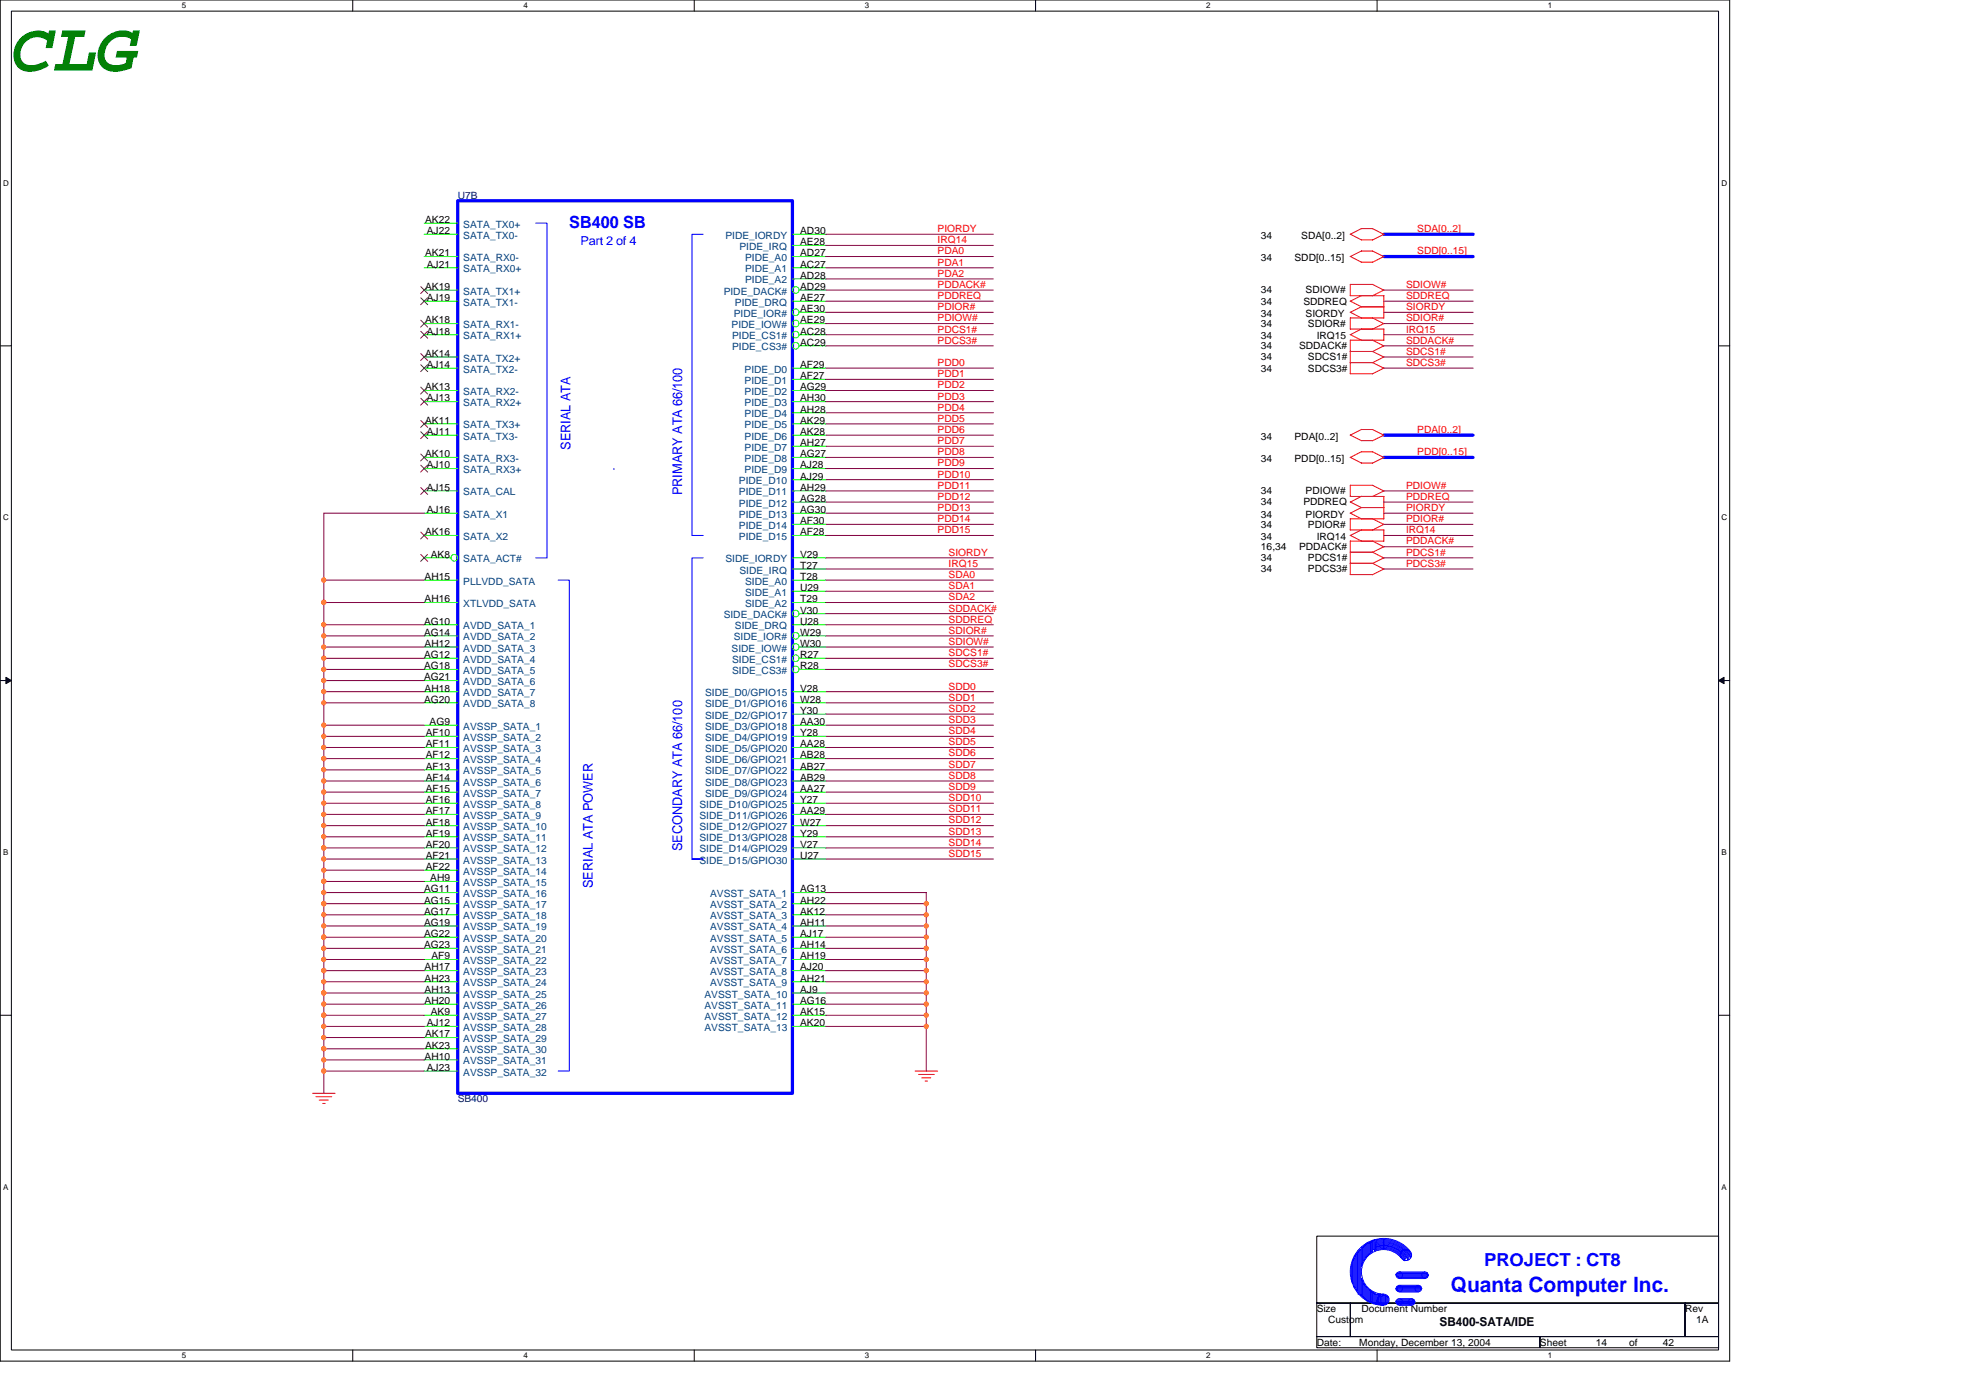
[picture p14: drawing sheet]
<svg xmlns="http://www.w3.org/2000/svg" width="297mm" height="210mm" viewBox="0 0 297 210" stroke-linecap="round" stroke-linejoin="round" font-family="sans-serif">
<defs><g id="words">
<text font-size="10.7" fill="#008000" x="1.7" y="10.6">CLG</text>
<text font-size="3.2" fill="#00f" x="218" y="194.1">Quanta Computer Inc.</text>
<text font-size="2.7" fill="#00f" x="223" y="190.2">PROJECT : CT8</text>
<text font-size="2.5" fill="#00f" x="85.5" y="34.2">SB400 SB</text>
<g font-size="2" fill="#00f">
<text x="85.7" y="67.6" transform="rotate(-90 85.7 67.6)">SERIAL ATA</text>
<text x="102.5" y="74.4" transform="rotate(-90 102.5 74.4)">PRIMARY ATA 66/100</text>
<text x="102.5" y="127.9" transform="rotate(-90 102.5 127.9)">SECONDARY ATA 66/100</text>
<text x="89.1" y="133.4" transform="rotate(-90 89.1 133.4)">SERIAL ATA POWER</text>
</g>
<text font-size="1.8" fill="#00f" x="87.2" y="36.9">Part 2 of 4</text>
<text font-size="1.8" x="216.3" y="199.2">SB400-SATA/IDE</text>
<g font-size="1.5" fill="#000080">
<text x="68.8" y="29.8">U7B</text>
<text x="68.8" y="165.6">SB400</text>
</g>
<g font-size="1.5">
<text x="63.9" y="33.5">AK22</text>
<text x="64.1" y="35.2">AJ22</text>
<text x="120.2" y="35.2">AD30</text>
<text x="189.5" y="35.9">34</text>
<text x="195.5" y="35.9">SDA[0..2]</text>
<text x="63.9" y="38.5">AK21</text>
<text x="64.1" y="40.2">AJ21</text>
<text x="120.2" y="36.9">AE28</text>
<text x="120.2" y="38.5">AD27</text>
<text x="120.2" y="40.2">AC27</text>
<text x="120.2" y="41.9">AD28</text>
<text x="189.5" y="39.2">34</text>
<text x="194.5" y="39.2">SDD[0..15]</text>
<text x="63.9" y="43.6">AK19</text>
<text x="64.1" y="45.2">AJ19</text>
<text x="120.2" y="43.6">AD29</text>
<text x="120.2" y="45.2">AE27</text>
<text x="120.2" y="46.9">AE30</text>
<text x="189.5" y="45.8">34</text>
<text x="189.5" y="47.6">34</text>
<text x="189.5" y="44.1">34</text>
<text x="195.8" y="45.8">SDDREQ</text>
<text x="196.2" y="47.6">SIORDY</text>
<text x="196.2" y="44.1">SDIOW#</text>
<text x="63.9" y="53.6">AK14</text>
<text x="63.9" y="48.6">AK18</text>
<text x="64.1" y="50.3">AJ18</text>
<text x="120.2" y="48.6">AE29</text>
<text x="120.2" y="50.3">AC28</text>
<text x="120.2" y="51.9">AC29</text>
<text x="189.5" y="51">34</text>
<text x="189.5" y="49.1">34</text>
<text x="189.5" y="52.5">34</text>
<text x="195.2" y="52.5">SDDACK#</text>
<text x="196.5" y="49.1">SDIOR#</text>
<text x="197.8" y="51">IRQ15</text>
<text x="63.9" y="58.7">AK13</text>
<text x="64.1" y="55.3">AJ14</text>
<text x="120.2" y="55.3">AF29</text>
<text x="120.2" y="57">AF27</text>
<text x="120.2" y="58.7">AG29</text>
<text x="189.5" y="55.8">34</text>
<text x="189.5" y="54.2">34</text>
<text x="196.5" y="55.8">SDCS3#</text>
<text x="196.5" y="54.2">SDCS1#</text>
<text x="63.9" y="63.7">AK11</text>
<text x="64.1" y="60.3">AJ13</text>
<text x="64.1" y="65.4">AJ11</text>
<text x="120.2" y="60.3">AH30</text>
<text x="120.2" y="62">AH28</text>
<text x="120.2" y="63.7">AK29</text>
<text x="120.2" y="65.4">AK28</text>
<text x="63.9" y="68.7">AK10</text>
<text x="64.1" y="70.4">AJ10</text>
<text x="120.2" y="67">AH27</text>
<text x="120.2" y="68.7">AG27</text>
<text x="120.2" y="70.4">AJ28</text>
<text x="189.5" y="69.4">34</text>
<text x="189.5" y="66.1">34</text>
<text x="194.5" y="69.4">PDD[0..15]</text>
<text x="194.5" y="66.1">PDA[0..2]</text>
<text x="64.1" y="73.7">AJ15</text>
<text x="64.1" y="77.1">AJ16</text>
<text x="120.2" y="72.1">AJ29</text>
<text x="120.2" y="73.7">AH29</text>
<text x="120.2" y="75.4">AG28</text>
<text x="120.2" y="77.1">AG30</text>
<text x="189.5" y="75.9">34</text>
<text x="189.5" y="74.3">34</text>
<text x="189.5" y="77.8">34</text>
<text x="195.8" y="75.9">PDDREQ</text>
<text x="196.2" y="74.3">PDIOW#</text>
<text x="196.2" y="77.8">PIORDY</text>
<text x="63.9" y="80.4">AK16</text>
<text x="64.7" y="83.8">AK8</text>
<text x="120.2" y="78.8">AF30</text>
<text x="120.2" y="80.4">AF28</text>
<text x="120.2" y="83.8">V29</text>
<text x="189.5" y="81.2">34</text>
<text x="189.5" y="79.3">34</text>
<text x="189.5" y="82.7">16,34</text>
<text x="195.2" y="82.7">PDDACK#</text>
<text x="196.5" y="79.3">PDIOR#</text>
<text x="197.8" y="81.2">IRQ14</text>
<text x="63.8" y="87.1">AH15</text>
<text x="120.2" y="85.5">T27</text>
<text x="120.2" y="87.1">T28</text>
<text x="120.2" y="88.8">U29</text>
<text x="189.5" y="86">34</text>
<text x="189.5" y="84.3">34</text>
<text x="196.5" y="86">PDCS3#</text>
<text x="196.5" y="84.3">PDCS1#</text>
<text x="63.7" y="95.5">AG14</text>
<text x="63.7" y="93.9">AG10</text>
<text x="63.8" y="90.5">AH16</text>
<text x="120.2" y="90.5">T29</text>
<text x="120.2" y="92.2">V30</text>
<text x="120.2" y="93.9">U28</text>
<text x="120.2" y="95.5">W29</text>
<text x="63.7" y="98.9">AG12</text>
<text x="63.7" y="100.6">AG18</text>
<text x="63.8" y="97.2">AH12</text>
<text x="120.2" y="97.2">W30</text>
<text x="120.2" y="98.9">R27</text>
<text x="120.2" y="100.6">R28</text>
<text x="63.7" y="102.2">AG21</text>
<text x="63.7" y="105.6">AG20</text>
<text x="63.8" y="103.9">AH18</text>
<text x="120.2" y="103.9">V28</text>
<text x="120.2" y="105.6">W28</text>
<text x="120.2" y="107.3">Y30</text>
<text x="64" y="110.6">AF10</text>
<text x="64" y="112.3">AF11</text>
<text x="64" y="114">AF12</text>
<text x="64.6" y="108.9">AG9</text>
<text x="120.2" y="108.9">AA30</text>
<text x="120.2" y="110.6">Y28</text>
<text x="120.2" y="112.3">AA28</text>
<text x="120.2" y="114">AB28</text>
<text x="64" y="115.7">AF13</text>
<text x="64" y="117.3">AF14</text>
<text x="64" y="119">AF15</text>
<text x="120.2" y="115.7">AB27</text>
<text x="120.2" y="117.3">AB29</text>
<text x="120.2" y="119">AA27</text>
<text x="64" y="124">AF18</text>
<text x="64" y="120.7">AF16</text>
<text x="64" y="122.3">AF17</text>
<text x="64" y="125.7">AF19</text>
<text x="120.2" y="120.7">Y27</text>
<text x="120.2" y="122.3">AA29</text>
<text x="120.2" y="124">W27</text>
<text x="120.2" y="125.7">Y29</text>
<text x="64" y="127.4">AF20</text>
<text x="64" y="129.1">AF21</text>
<text x="64" y="130.7">AF22</text>
<text x="120.2" y="127.4">V27</text>
<text x="120.2" y="129.1">U27</text>
<text x="63.7" y="134.1">AG11</text>
<text x="63.7" y="135.8">AG15</text>
<text x="63.7" y="137.4">AG17</text>
<text x="64.6" y="132.4">AH9</text>
<text x="120.2" y="134.1">AG13</text>
<text x="120.2" y="137.4">AK12</text>
<text x="120.2" y="135.8">AH22</text>
<text x="63.7" y="139.1">AG19</text>
<text x="63.7" y="140.8">AG22</text>
<text x="63.7" y="142.5">AG23</text>
<text x="120.2" y="142.5">AH14</text>
<text x="120.2" y="140.8">AJ17</text>
<text x="120.2" y="139.1">AH11</text>
<text x="63.8" y="145.8">AH17</text>
<text x="63.8" y="147.5">AH23</text>
<text x="63.8" y="149.2">AH13</text>
<text x="64.8" y="144.1">AF9</text>
<text x="120.2" y="149.2">AJ9</text>
<text x="120.2" y="147.5">AH21</text>
<text x="120.2" y="145.8">AJ20</text>
<text x="120.2" y="144.1">AH19</text>
<text x="63.8" y="150.9">AH20</text>
<text x="63.9" y="155.9">AK17</text>
<text x="64.1" y="154.2">AJ12</text>
<text x="64.7" y="152.5">AK9</text>
<text x="120.2" y="154.2">AK20</text>
<text x="120.2" y="152.5">AK15</text>
<text x="120.2" y="150.9">AG16</text>
<text x="63.8" y="159.2">AH10</text>
<text x="63.9" y="157.6">AK23</text>
<text x="64.1" y="160.9">AJ23</text>
<text x="197.8" y="197.1">Size</text>
<text x="204.6" y="197.1">Document Number</text>
<text x="253.2" y="197.1">Rev</text>
<text x="197.8" y="202.2">Date:</text>
<text x="199.5" y="198.8">Custom</text>
<text x="204.2" y="202.2">Monday, December 13, 2004</text>
<text x="231.4" y="202.2">Sheet</text>
<text x="239.8" y="202.2">14</text>
<text x="244.8" y="202.2">of</text>
<text x="249.8" y="202.2">42</text>
<text x="254.8" y="198.8">1A</text>
</g>
<g font-size="1.5" fill="#004080">
<text x="69.6" y="34.2">SATA_TX0+</text>
<text x="69.6" y="35.9">SATA_TX0-</text>
<text x="109" y="35.9">PIDE_IORDY</text>
<text x="69.6" y="39.2">SATA_RX0-</text>
<text x="69.6" y="40.9">SATA_RX0+</text>
<text x="111.1" y="37.5">PIDE_IRQ</text>
<text x="111.9" y="39.2">PIDE_A0</text>
<text x="111.9" y="40.9">PIDE_A1</text>
<text x="69.6" y="44.3">SATA_TX1+</text>
<text x="69.6" y="45.9">SATA_TX1-</text>
<text x="108.7" y="44.3">PIDE_DACK#</text>
<text x="110.3" y="47.6">PIDE_IOR#</text>
<text x="110.4" y="45.9">PIDE_DRQ</text>
<text x="111.9" y="42.6">PIDE_A2</text>
<text x="69.6" y="49.3">SATA_RX1-</text>
<text x="69.6" y="51">SATA_RX1+</text>
<text x="109.9" y="49.3">PIDE_IOW#</text>
<text x="110" y="51">PIDE_CS1#</text>
<text x="110" y="52.6">PIDE_CS3#</text>
<text x="69.6" y="54.3">SATA_TX2+</text>
<text x="69.6" y="56">SATA_TX2-</text>
<text x="69.6" y="59.4">SATA_RX2-</text>
<text x="111.9" y="56">PIDE_D0</text>
<text x="111.9" y="57.7">PIDE_D1</text>
<text x="111.9" y="59.4">PIDE_D2</text>
<text x="69.6" y="61">SATA_RX2+</text>
<text x="69.6" y="64.4">SATA_TX3+</text>
<text x="111.9" y="61">PIDE_D3</text>
<text x="111.9" y="62.7">PIDE_D4</text>
<text x="111.9" y="64.4">PIDE_D5</text>
<text x="69.6" y="66.1">SATA_TX3-</text>
<text x="69.6" y="71.1">SATA_RX3+</text>
<text x="69.6" y="69.4">SATA_RX3-</text>
<text x="111.9" y="66.1">PIDE_D6</text>
<text x="111.9" y="67.7">PIDE_D7</text>
<text x="111.9" y="69.4">PIDE_D8</text>
<text x="111.9" y="71.1">PIDE_D9</text>
<text x="69.6" y="74.4">SATA_CAL</text>
<text x="69.6" y="77.8">SATA_X1</text>
<text x="111" y="72.8">PIDE_D10</text>
<text x="111" y="74.4">PIDE_D11</text>
<text x="111" y="76.1">PIDE_D12</text>
<text x="111" y="77.8">PIDE_D13</text>
<text x="69.6" y="81.1">SATA_X2</text>
<text x="111" y="79.5">PIDE_D14</text>
<text x="111" y="81.1">PIDE_D15</text>
<text x="69.6" y="87.8">PLLVDD_SATA</text>
<text x="69.6" y="84.5">SATA_ACT#</text>
<text x="109" y="84.5">SIDE_IORDY</text>
<text x="111.1" y="86.2">SIDE_IRQ</text>
<text x="111.9" y="87.8">SIDE_A0</text>
<text x="111.9" y="89.5">SIDE_A1</text>
<text x="69.6" y="91.2">XTLVDD_SATA</text>
<text x="69.6" y="94.6">AVDD_SATA_1</text>
<text x="108.7" y="92.9">SIDE_DACK#</text>
<text x="110.4" y="94.6">SIDE_DRQ</text>
<text x="111.9" y="91.2">SIDE_A2</text>
<text x="69.6" y="96.2">AVDD_SATA_2</text>
<text x="69.6" y="97.9">AVDD_SATA_3</text>
<text x="69.6" y="99.6">AVDD_SATA_4</text>
<text x="69.6" y="101.3">AVDD_SATA_5</text>
<text x="109.9" y="97.9">SIDE_IOW#</text>
<text x="110" y="99.6">SIDE_CS1#</text>
<text x="110" y="101.3">SIDE_CS3#</text>
<text x="110.3" y="96.2">SIDE_IOR#</text>
<text x="69.6" y="102.9">AVDD_SATA_6</text>
<text x="69.6" y="104.6">AVDD_SATA_7</text>
<text x="69.6" y="106.3">AVDD_SATA_8</text>
<text x="105.9" y="104.6">SIDE_D0/GPIO15</text>
<text x="105.9" y="106.3">SIDE_D1/GPIO16</text>
<text x="105.9" y="108">SIDE_D2/GPIO17</text>
<text x="69.6" y="111.3">AVSSP_SATA_2</text>
<text x="69.6" y="109.6">AVSSP_SATA_1</text>
<text x="69.6" y="113">AVSSP_SATA_3</text>
<text x="105.9" y="109.6">SIDE_D3/GPIO18</text>
<text x="105.9" y="111.3">SIDE_D4/GPIO19</text>
<text x="105.9" y="113">SIDE_D5/GPIO20</text>
<text x="69.6" y="116.4">AVSSP_SATA_5</text>
<text x="69.6" y="118">AVSSP_SATA_6</text>
<text x="69.6" y="119.7">AVSSP_SATA_7</text>
<text x="69.6" y="114.7">AVSSP_SATA_4</text>
<text x="105.9" y="114.7">SIDE_D6/GPIO21</text>
<text x="105.9" y="116.4">SIDE_D7/GPIO22</text>
<text x="105.9" y="118">SIDE_D8/GPIO23</text>
<text x="105.9" y="119.7">SIDE_D9/GPIO24</text>
<text x="69.6" y="124.7">AVSSP_SATA_10</text>
<text x="69.6" y="121.4">AVSSP_SATA_8</text>
<text x="69.6" y="123">AVSSP_SATA_9</text>
<text x="105.1" y="121.4">SIDE_D10/GPIO25</text>
<text x="105.1" y="123">SIDE_D11/GPIO26</text>
<text x="105.1" y="124.7">SIDE_D12/GPIO27</text>
<text x="69.6" y="128.1">AVSSP_SATA_12</text>
<text x="69.6" y="129.8">AVSSP_SATA_13</text>
<text x="69.6" y="131.4">AVSSP_SATA_14</text>
<text x="69.6" y="126.4">AVSSP_SATA_11</text>
<text x="105.1" y="126.4">SIDE_D13/GPIO28</text>
<text x="105.1" y="128.1">SIDE_D14/GPIO29</text>
<text x="105.1" y="129.8">SIDE_D15/GPIO30</text>
<text x="69.6" y="133.1">AVSSP_SATA_15</text>
<text x="69.6" y="134.8">AVSSP_SATA_16</text>
<text x="69.6" y="136.5">AVSSP_SATA_17</text>
<text x="106.7" y="134.8">AVSST_SATA_1</text>
<text x="106.7" y="136.5">AVSST_SATA_2</text>
<text x="69.6" y="138.1">AVSSP_SATA_18</text>
<text x="69.6" y="139.8">AVSSP_SATA_19</text>
<text x="69.6" y="141.5">AVSSP_SATA_20</text>
<text x="69.6" y="143.2">AVSSP_SATA_21</text>
<text x="106.7" y="138.1">AVSST_SATA_3</text>
<text x="106.7" y="143.2">AVSST_SATA_6</text>
<text x="106.7" y="141.5">AVSST_SATA_5</text>
<text x="106.7" y="139.8">AVSST_SATA_4</text>
<text x="69.6" y="144.8">AVSSP_SATA_22</text>
<text x="69.6" y="146.5">AVSSP_SATA_23</text>
<text x="69.6" y="148.2">AVSSP_SATA_24</text>
<text x="69.6" y="149.9">AVSSP_SATA_25</text>
<text x="105.9" y="149.9">AVSST_SATA_10</text>
<text x="106.7" y="148.2">AVSST_SATA_9</text>
<text x="106.7" y="146.5">AVSST_SATA_8</text>
<text x="106.7" y="144.8">AVSST_SATA_7</text>
<text x="69.6" y="151.6">AVSSP_SATA_26</text>
<text x="69.6" y="153.2">AVSSP_SATA_27</text>
<text x="69.6" y="154.9">AVSSP_SATA_28</text>
<text x="105.9" y="154.9">AVSST_SATA_13</text>
<text x="105.9" y="153.2">AVSST_SATA_12</text>
<text x="105.9" y="151.6">AVSST_SATA_11</text>
<text x="69.6" y="156.6">AVSSP_SATA_29</text>
<text x="69.6" y="158.3">AVSSP_SATA_30</text>
<text x="69.6" y="161.6">AVSSP_SATA_32</text>
<text x="69.6" y="159.9">AVSSP_SATA_31</text>
</g>
<g font-size="1.5" fill="#f00">
<text x="140.9" y="34.9">PIORDY</text>
<text x="212.9" y="34.9">SDA[0..2]</text>
<text x="140.9" y="36.6">IRQ14</text>
<text x="140.9" y="41.6">PDA2</text>
<text x="140.9" y="39.9">PDA1</text>
<text x="140.9" y="38.2">PDA0</text>
<text x="212.9" y="38.2">SDD[0..15]</text>
<text x="140.9" y="44.9">PDDREQ</text>
<text x="140.9" y="46.6">PDIOR#</text>
<text x="140.9" y="43.3">PDDACK#</text>
<text x="211.3" y="43.3">SDIOW#</text>
<text x="211.3" y="46.6">SIORDY</text>
<text x="211.3" y="44.9">SDDREQ</text>
<text x="140.9" y="51.6">PDCS3#</text>
<text x="140.9" y="48.3">PDIOW#</text>
<text x="140.9" y="50">PDCS1#</text>
<text x="211.3" y="50">IRQ15</text>
<text x="211.3" y="51.6">SDDACK#</text>
<text x="211.3" y="48.3">SDIOR#</text>
<text x="211.3" y="53.3">SDCS1#</text>
<text x="140.9" y="58.4">PDD2</text>
<text x="140.9" y="55">PDD0</text>
<text x="140.9" y="56.7">PDD1</text>
<text x="211.3" y="55">SDCS3#</text>
<text x="140.9" y="61.7">PDD4</text>
<text x="140.9" y="63.4">PDD5</text>
<text x="140.9" y="65">PDD6</text>
<text x="140.9" y="60">PDD3</text>
<text x="212.9" y="65">PDA[0..2]</text>
<text x="140.9" y="68.4">PDD8</text>
<text x="140.9" y="70.1">PDD9</text>
<text x="140.9" y="71.8">PDD10</text>
<text x="140.9" y="66.7">PDD7</text>
<text x="212.9" y="68.4">PDD[0..15]</text>
<text x="140.9" y="75.1">PDD12</text>
<text x="140.9" y="73.4">PDD11</text>
<text x="140.9" y="76.8">PDD13</text>
<text x="211.3" y="76.8">PIORDY</text>
<text x="211.3" y="73.4">PDIOW#</text>
<text x="211.3" y="75.1">PDDREQ</text>
<text x="140.9" y="78.5">PDD14</text>
<text x="140.9" y="80.1">PDD15</text>
<text x="142.5" y="83.5">SIORDY</text>
<text x="211.3" y="81.8">PDDACK#</text>
<text x="211.3" y="78.5">PDIOR#</text>
<text x="211.3" y="80.1">IRQ14</text>
<text x="211.3" y="83.5">PDCS1#</text>
<text x="142.5" y="88.5">SDA1</text>
<text x="142.5" y="85.2">IRQ15</text>
<text x="142.5" y="86.8">SDA0</text>
<text x="211.3" y="85.2">PDCS3#</text>
<text x="142.5" y="93.6">SDDREQ</text>
<text x="142.5" y="90.2">SDA2</text>
<text x="142.5" y="91.9">SDDACK#</text>
<text x="142.5" y="95.2">SDIOR#</text>
<text x="142.5" y="98.6">SDCS1#</text>
<text x="142.5" y="96.9">SDIOW#</text>
<text x="142.5" y="100.3">SDCS3#</text>
<text x="142.5" y="105.3">SDD1</text>
<text x="142.5" y="107">SDD2</text>
<text x="142.5" y="103.6">SDD0</text>
<text x="142.5" y="113.7">SDD6</text>
<text x="142.5" y="108.6">SDD3</text>
<text x="142.5" y="110.3">SDD4</text>
<text x="142.5" y="112">SDD5</text>
<text x="142.5" y="115.3">SDD7</text>
<text x="142.5" y="117">SDD8</text>
<text x="142.5" y="118.7">SDD9</text>
<text x="142.5" y="123.7">SDD12</text>
<text x="142.5" y="120.4">SDD10</text>
<text x="142.5" y="125.4">SDD13</text>
<text x="142.5" y="122">SDD11</text>
<text x="142.5" y="127.1">SDD14</text>
<text x="142.5" y="128.8">SDD15</text>
</g>
<g font-size="1.2">
<text x="27.3" y="1.3">5</text>
<text x="78.6" y="1.3">4</text>
<text x="129.9" y="1.3">3</text>
<text x="181.2" y="1.3">2</text>
<text x="232.5" y="1.3">1</text>
<text x=".5" y="27.9">D</text>
<text x="258.6" y="27.9">D</text>
<text x=".5" y="78.2">C</text>
<text x="258.6" y="78.2">C</text>
<text x=".5" y="128.5">B</text>
<text x="258.6" y="128.5">B</text>
<text x=".5" y="178.8">A</text>
<text x="258.6" y="178.8">A</text>
<text x="27.3" y="204.1">5</text>
<text x="78.6" y="204.1">4</text>
<text x="129.9" y="204.1">3</text>
<text x="181.2" y="204.1">2</text>
<text x="232.5" y="204.1">1</text>
</g>
</g></defs>
<path d="M0 0h259.9v204.5h-259.9zM1.7 1.7h256.5v201.1h-256.5z" fill="none" stroke="#000" stroke-width=".15"/>
<g fill="#fff">
<path d="M27.3 .2h.7v1.3h-.7z"/>
<path d="M27.3 203h.7v1.4h-.7z"/>
</g>
<path d="M53 0v1.7M53 202.8v1.7" fill="none" stroke="#000" stroke-width=".15"/>
<g fill="#fff">
<path d="M78.6 .2h.7v1.3h-.7z"/>
<path d="M78.6 203h.7v1.4h-.7z"/>
</g>
<path d="M104.3 0v1.7M104.3 202.8v1.7" fill="none" stroke="#000" stroke-width=".15"/>
<g fill="#fff">
<path d="M129.9 .2h.7v1.3h-.7z"/>
<path d="M129.9 203h.7v1.4h-.7z"/>
</g>
<path d="M155.6 0v1.7M155.6 202.8v1.7" fill="none" stroke="#000" stroke-width=".15"/>
<g fill="#fff">
<path d="M181.2 .2h.7v1.3h-.7z"/>
<path d="M181.2 203h.7v1.4h-.7z"/>
</g>
<path d="M206.9 0v1.7M206.9 202.8v1.7" fill="none" stroke="#000" stroke-width=".15"/>
<g fill="#fff">
<path d="M232.5 .2h.7v1.3h-.7z"/>
<path d="M232.5 203h.7v1.4h-.7z"/>
<path d="M.5 26.8h.8v1.4h-.8z"/>
<path d="M258.6 26.8h.9v1.4h-.9z"/>
<path d="M.5 77.1h.8v1.3h-.8z"/>
<path d="M258.6 77.1h.9v1.3h-.9z"/>
</g>
<path d="M0 52h1.7M258.2 52h1.7" fill="none" stroke="#000" stroke-width=".15"/>
<g fill="#fff">
<path d="M.5 127.4h.7v1.3h-.7z"/>
<path d="M258.6 127.4h.8v1.3h-.8z"/>
</g>
<path d="M0 102.3h1.7M258.2 102.3h1.7" fill="none" stroke="#000" stroke-width=".15"/>
<path d="M.9 101.8l.8 .5-.8 .4zM258.2 102.3l.8-.5v.9z" fill="#000" stroke="#000" stroke-width=".15"/>
<g fill="#fff">
<path d="M.5 177.7h.7v1.3h-.7z"/>
<path d="M258.6 177.7h.8v1.3h-.8z"/>
</g>
<path d="M0 152.5h1.7M258.2 152.5h1.7M197.8 195.8h5.1v5h-5.1zM197.8 185.7h60.4v10.1h-60.4zM202.9 195.8h50.3v5h-50.3zM253.2 195.8h5v5h-5zM197.8 200.8h33.6v1.7h-33.6zM231.4 200.8h26.8v1.7h-26.8z" fill="none" stroke="#000" stroke-width=".15"/>
<g fill="none" stroke="#f00" stroke-width=".15">
<path d="M204.6 34.4h1.6M204.6 34.3l-1.7 .9 1.7 .8M206.2 34.4l1.7 .8M206.2 37.7l1.7 .9M206.2 37.7h-1.6l-1.7 .8 1.7 .9M207.9 35.2l-1.7 .9-1.7-.1M207.9 38.5l-1.7 .9h-1.7M202.9 45.2l1.7 .9-1.7 .8 1.7 .9M202.9 52.8h3.3M202.9 50.3l1.7 .8M202.9 54.5h3.3M202.9 42.7v1.7h5"/>
<path d="M202.9 47.8v1.6h5M202.9 51.1v5.1h3.3M202.9 42.7h3.3M204.5 46.1h3.4M204.6 44.4l-1.7 .9M204.6 49.4l-1.7 .9M206.2 47.8l1.7 .8M206.2 51.1l1.7 .9M206.2 42.7l1.7 .9M206.2 54.5l1.7 .8M206.2 52.8l1.7 .9M207.9 44.4v3.4h-5"/>
<path d="M207.9 49.4v1.7h-5M207.9 48.6l-1.7 .9M207.9 52l-1.7 .8M207.9 43.6l-1.7 .8M207.9 55.3l-1.7 .9M207.9 53.6l-1.7 .9M202.9 68.7l1.7 .9M202.9 77.1l1.7 .9M202.9 65.4l1.7 .8M204.5 69.6h1.7M204.5 76.3h3.4M204.6 74.6l-1.7 .8 1.7 .9-1.7 .8"/>
<path d="M204.6 79.6l-1.7 .9M206.2 67.9l1.7 .8M206.2 78l1.7 .8M206.2 72.9l1.7 .9M206.2 64.5l1.7 .9M206.2 72.9h-3.3v1.7h5M206.2 67.9h-1.6l-1.7 .8M206.2 64.5h-1.6l-1.7 .9M207.9 74.6v3.4M207.9 79.6v1.7M207.9 78l-5-.1v1.7h5M207.9 68.7l-1.7 .9"/>
<path d="M207.9 78.8l-1.7 .9M207.9 73.8l-1.7 .8M207.9 65.4l-1.7 .8h-1.7M202.9 83h3.3M202.9 80.4l1.7 .9M202.9 84.6h3.3M206.2 81.3l1.7 .9M206.2 84.6l1.7 .9M206.2 83l1.7 .8M207.9 81.3h-5v5h3.3l1.7-.8M207.9 82.1l-1.7 .9M207.9 83.8l-1.7 .9"/>
<path d="M47 164.3h3.4M47.5 164.8h2.3M48 165.3h1.3M48.5 165.8h.3M137.5 160.9h3.4M138 161.4h2.4M138.5 161.9h1.3M139 162.4h.4"/>
</g>
<g fill="none" stroke="#00f" stroke-width=".15">
<path d="M80.5 33.5h1.7v50.3M105.6 35.2h-1.6v45.3h1.7M92.2 70.4h.1M80.5 83.8h1.7M83.9 87.2h1.6v73.7h-1.6M105.6 83.8h-1.6v45.3M105.6 129.1h-1.6h1.6M203 189.9v2.4M203 192.3l.2 .5M203.2 189.4v3.4M203.2 189.4l.2-.3v4.2M203.4 193.3l.2 .2"/>
<path d="M203.6 193.4v-4.7l.1-.3v5.4M203.7 193.8l.2 .2M203.9 188.2v5.8M204 188.1v6.4M204.1 188.1l-.2 .2M204.2 187.9v6.6M204.4 187.7v6.9h.2v-2.5l.1 .4M204.4 187.7l-.2 .2M204.6 187.4v2.9M204.7 192.4v2.4M204.7 189.7l-.1 .6M204.9 187.2v2.2l.2-.2"/>
<path d="M204.9 187.2l-.2 .2v2.4M205.1 187.1l.1-.2v2.1M205.1 187.1v2.2M205.1 193.1v2.1M205.1 193.1l-.2-.3v2.2l-.2-.2M205.2 193.3v2l-.1-.2M205.2 193.3l.2 .2M205.4 186.7v2.1M205.4 193.4v2.1M205.4 186.8h.2v1.8l.2-.2M205.4 188.7l-.2 .2M205.7 186.7v1.7"/>
<path d="M205.7 193.8v1.8M205.8 193.8l-.2-.2v1.9h-.2M206.1 194.1v1.5M206.1 195.6l.1 .2M206.1 194.1l-.2-.2v1.7h-.2M206.2 194.1l.2 .2v1.5h.2M206.2 186.4v1.7M206.2 194.1v1.7M206.2 186.4l-.1 .2v1.5l-.2 .2v-1.7l-.2 .2M206.4 186.4v1.3M206.6 187.5a3.9 3.9 0 0 1 4.6 1.6M206.6 187.1l1.3-.2a4.2 4.2 0 0 1 3.8 2.4"/>
<path d="M206.6 187l1.3-.2a4.3 4.3 0 0 1 3.8 2.2M206.6 186.8a4.6 4.6 0 0 1 5.3 2.1M206.6 194.5h.1v1.3h.2M206.6 186.2v1.7l-.2-.2M206.6 194.3v1.5M206.6 187.8a3.5 3.5 0 0 1 4.4 1.6M206.6 187.6a3.7 3.7 0 0 1 4.6 1.8M206.6 187.3l1.3-.2a4 4 0 0 1 3.6 2.2M206.6 186.2l-.2 .2M206.7 186.6a4.7 4.7 0 0 1 5.3 2.2M206.7 186.4a4.9 4.9 0 0 1 5.4 2.2M206.7 196h.4"/>
<path d="M206.7 186.4v1.3M206.9 194.5h.2v1.5M206.9 194.4v1.4M207.2 194.5v1.5M207.3 194.4l-.6 1.6M207.4 194.4v1.4M207.4 194.5l.2 .3M207.4 195.8l-.2 .2M207.6 194.8v1.2M207.7 194.6l.1 1.4h-.2M207.7 194.6h.2M207.9 194.6v1.4"/>
<path d="M208.1 194.6v1.4h-.2M208.1 194.6h.2l-.1 1.4M208.4 194.8v1M208.4 194.8l.2 .2v.6M208.4 195.8l-.2 .2M209.8 191.6h4.8M209.8 193.6h3.8l-.2 .2M209.8 195.6h2.8l-.2 .2h-2.7l.4 .2M209.9 191.8h4.5M209.9 193.4h3.5M209.9 191.3h4.6l-.1 .2M209.9 191.8l.2 .2"/>
<path d="M209.9 193.3h3.6M209.9 193.4l-.2 .2M209.9 195.3h2.5M210.1 191.9h4.4M210.1 194h3.2M210.1 196h2.3M210.2 195.1h1.9M210.2 196.1h1.9M210.2 194.1h2.9M210.2 193.1h2.9M210.2 192.1h3.9M210.2 191.1h3.9"/>
<path d="M210.5 189a3.4 3.4 0 0 0-5.6 .7 3.4 3.4 0 0 0 3 4.8M211.8 188a5 5 0 0 0-8.4 .9 5 5 0 0 0 4.5 7.2M212.4 195.5h-2.6v.1M212.4 195.3v.2M213.4 193.3v.2M213.4 193.8h-3.7l.4 .2M214.4 191.4h-4.7l.1 .2M214.6 191.6l-.2 .2"/>
<circle cx="207.9" cy="195.3" r=".83"/>
<circle cx="210.2" cy="191.6" r=".49"/>
<circle cx="210.2" cy="193.6" r=".49"/>
<circle cx="210.2" cy="195.6" r=".49"/>
<circle cx="211.3" cy="188.6" r=".83"/>
<circle cx="212.1" cy="195.6" r=".49"/>
<circle cx="213.1" cy="193.6" r=".49"/>
<circle cx="214.1" cy="191.6" r=".49"/>
</g>
<path d="M68.8 30.2h50.3v134.1h-50.3zM207.9 38.5h13.4M207.9 35.2h13.4M207.9 68.7h13.4M207.9 65.4h13.4" fill="none" stroke="#00f" stroke-width=".49"/>
<g fill="none" stroke="#0f0" stroke-width=".15">
<path d="M63.7 35.2h5.1M63.7 38.5h5.1M63.7 33.5h5.1M119.1 35.2h5M119.1 36.9h5M119.1 38.5h5M63.7 40.2h5.1M63.7 43.6h5.1M63.7 45.3h5.1M63.7 48.6h5.1M63.7 50.3h5.1M63.7 55.3h5.1"/>
<path d="M63.7 58.7h5.1M63.7 53.6h5.1M119.1 40.2h5M119.1 41.9h5M119.1 45.3h5M119.1 55.3h5M119.1 57h5M119.1 58.7h5M120.1 43.6h4M120.1 46.9h4M120.1 48.6h4M120.1 50.3h4"/>
<path d="M120.1 52h4M63.7 60.3h5.1M63.7 63.7h5.1M63.7 65.4h5.1M63.7 68.7h5.1M63.7 70.4h5.1M63.7 73.8h5.1M63.7 77.1h5.1M119.1 60.3h5M119.1 62h5M119.1 63.7h5M119.1 65.4h5"/>
<path d="M119.1 67.1h5M119.1 68.7h5M119.1 70.4h5M119.1 72.1h5M119.1 73.8h5M119.1 75.4h5M119.1 77.1h5M119.1 78.8h5M63.7 80.5h5.1M63.7 83.8h4.1M63.7 87.2h5.1M63.7 90.5h5.1"/>
<path d="M63.7 93.9h5.1M63.7 95.5h5.1M63.7 97.2h5.1M63.7 98.9h5.1M119.1 80.5h5M119.1 83.8h5M119.1 85.5h5M119.1 87.2h5M119.1 88.8h5M119.1 90.5h5M119.1 93.9h5M120.1 92.2h4"/>
<path d="M120.1 95.5h4M120.1 97.2h4M120.1 98.9h4M63.7 100.6h5.1M63.7 103.9h5.1M63.7 105.6h5.1M63.7 109h5.1M63.7 110.6h5.1M63.7 112.3h5.1M63.7 114h5.1M63.7 115.7h5.1M63.7 117.3h5.1"/>
<path d="M63.7 119h5.1M63.7 102.3h5.1M119.1 103.9h5M119.1 105.6h5M119.1 107.3h5M119.1 109h5M119.1 110.6h5M119.1 112.3h5M119.1 114h5M119.1 115.7h5M119.1 117.3h5M119.1 119h5"/>
<path d="M120.1 100.6h4M63.7 120.7h5.1M63.7 122.4h5.1M63.7 124.1h5.1M63.7 125.7h5.1M63.7 127.4h5.1M63.7 129.1h5.1M63.7 130.7h5.1M63.7 132.4h5.1M63.7 134.1h5.1M63.7 135.8h5.1M63.7 137.5h5.1"/>
<path d="M63.7 139.1h5.1M119.1 120.7h5M119.1 122.4h5M119.1 124.1h5M119.1 125.7h5M119.1 127.4h5M119.1 129.1h5M119.1 134.1h5M119.1 135.8h5M119.1 137.5h5M119.1 139.1h5M63.7 140.8h5.1"/>
<path d="M63.7 142.5h5.1M63.7 144.2h5.1M63.7 145.8h5.1M63.7 147.5h5.1M63.7 149.2h5.1M63.7 150.9h5.1M63.7 152.5h5.1M63.7 154.2h5.1M63.7 155.9h5.1M63.7 157.6h5.1M63.7 159.3h5.1M119.1 140.8h5"/>
<path d="M119.1 142.5h5M119.1 144.2h5M119.1 145.8h5M119.1 147.5h5M119.1 149.2h5M119.1 150.9h5M119.1 152.5h5M119.1 154.2h5M63.7 160.9h5.1"/>
<circle cx="119.6" cy="50.3" r=".5"/>
<circle cx="119.6" cy="43.6" r=".5"/>
<circle cx="119.6" cy="46.9" r=".5"/>
<circle cx="119.6" cy="52" r=".5"/>
<circle cx="119.6" cy="48.6" r=".5"/>
<circle cx="68.2" cy="83.8" r=".5"/>
<circle cx="119.6" cy="95.5" r=".5"/>
<circle cx="119.6" cy="98.9" r=".5"/>
<circle cx="119.6" cy="92.2" r=".5"/>
<circle cx="119.6" cy="97.2" r=".5"/>
<circle cx="119.6" cy="100.6" r=".5"/>
</g>
<g fill="none" stroke="#804000" stroke-width=".15">
<path d="M63.2 53.1l1.1 1.1M63.2 54.8l1.1 1M63.2 59.8l1.1 1.1M63.2 58.2l1.1 1M63.2 43.1l1.1 1M63.2 44.7l1.1 1.1M63.2 48.1l1.1 1M63.2 49.8l1.1 1M64.2 53.1l-1 1.1M64.2 54.8l-1 1M64.2 59.8l-1 1.1M64.2 58.2l-1 1"/>
<path d="M64.2 43.1l-1 1M64.2 44.7l-1 1.1M64.2 48.1l-1 1M64.2 49.8l-1 1M63.2 63.2l1.1 1M63.2 64.9l1.1 1M63.2 69.9l1.1 1M63.2 68.2l1.1 1.1M63.2 73.3l1.1 1M63.2 79.9l1.1 1.1M64.2 63.2l-1 1M64.2 64.9l-1 1"/>
<path d="M64.2 69.9l-1 1M64.2 68.2l-1 1.1M64.2 73.3l-1 1M64.2 79.9l-1 1.1M63.2 83.3l1.1 1M64.2 83.3l-1 1"/>
</g>
<g fill="none" stroke="#800040" stroke-width=".15">
<path d="M124.1 36.9h25.1M124.1 38.5h25.1M124.1 35.2h25.1M124.1 45.3h25.1M124.1 46.9h25.1M124.1 41.9h25.1M124.1 52h25.1M124.1 43.6h25.1M124.1 40.2h25.1M124.1 48.6h25.1M124.1 50.3h25.1M124.1 58.7h25.2"/>
<path d="M124.1 55.3h25.2M124.1 57h25.2M207.9 45.3h13.4M207.9 46.9h13.4M207.9 52h13.4M207.9 43.6h13.4M207.9 48.6h13.4M207.9 55.3h13.4M207.9 50.3h13.4M207.9 53.6h13.4M48.7 77.1v87.2M48.7 77.1h15.1"/>
<path d="M124.1 68.7h25.2M124.1 70.4h25.2M124.1 62h25.2M124.1 72.1h25.2M124.1 75.4h25.2M124.1 63.7h25.2M124.1 73.8h25.2M124.1 65.4h25.2M124.1 78.8h25.2M124.1 77.1h25.2M124.1 60.3h25.2M124.1 67.1h25.2"/>
<path d="M207.9 75.4h13.4M207.9 73.8h13.4M207.9 78.8h13.4M207.9 77.1h13.4M48.6 87.2h15.1M48.6 90.5h15.1M48.6 98.9h15.1M48.6 97.2h15.1M48.6 95.5h15.1M48.6 93.9h15.1M124.1 87.2h25.1M124.1 83.8h25.1"/>
<path d="M124.1 90.5h25.1M124.1 98.9h25.1M124.1 97.2h25.1M124.1 95.5h25.1M124.1 88.8h25.1M124.1 93.9h25.1M124.1 92.2h25.1M124.1 85.5h25.1M124.1 80.5h25.2M207.9 83.8h13.4M207.9 85.5h13.4M207.9 80.5h13.4"/>
<path d="M207.9 82.1h13.4M48.6 109h15.1M48.6 119h15.1M48.6 105.6h15.1M48.6 112.3h15.1M48.6 103.9h15.1M48.6 100.6h15.1M48.6 115.7h15.1M48.6 114h15.1M48.6 110.6h15.1M48.6 117.3h15.1M48.6 102.3h15.1"/>
<path d="M124.1 100.6h25.1M124.1 109h25.2M124.1 119h25.2M124.1 105.6h25.2M124.1 112.3h25.2M124.1 107.3h25.2M124.1 103.9h25.2M124.1 115.7h25.2M124.1 114h25.2M124.1 110.6h25.2M124.1 117.3h25.2M48.6 132.4h15.1"/>
<path d="M48.6 124.1h15.1M48.6 139.1h15.1M48.6 122.4h15.1M48.6 120.7h15.1M48.6 127.4h15.1M48.6 125.7h15.1M48.6 137.5h15.1M48.6 134.1h15.1M48.6 130.7h15.1M48.6 135.8h15.1M48.6 129.1h15.1M124.1 134.1h15.1v26.8"/>
<path d="M124.1 139.1h15.1M124.1 137.5h15.1M124.1 135.8h15.1M124.1 124.1h25.2M124.1 122.4h25.2M124.1 120.7h25.2M124.1 127.4h25.2M124.1 125.7h25.2M124.1 129.1h25.2M48.6 144.2h15.1M48.6 154.2h15.1M48.6 147.5h15.1"/>
<path d="M48.6 140.8h15.1M48.6 149.2h15.1M48.6 152.5h15.1M48.6 157.6h15.1M48.6 145.8h15.1M48.6 142.5h15.1M48.6 155.9h15.1M48.6 150.9h15.1M48.6 159.3h15.1M124.1 144.2h15.1M124.1 154.2h15.1M124.1 147.5h15.1"/>
<path d="M124.1 140.8h15.1M124.1 149.2h15.1M124.1 152.5h15.1M124.1 145.8h15.1M124.1 142.5h15.1M124.1 150.9h15.1M48.6 160.9h15.1"/>
</g>
<g fill="#ff8000" stroke="#ff8000" stroke-width=".15">
<circle cx="48.6" cy="152.5" r=".32"/>
<circle cx="48.6" cy="150.9" r=".32"/>
<circle cx="139.2" cy="137.4" r=".32"/>
<circle cx="139.2" cy="135.8" r=".32"/>
<circle cx="48.6" cy="157.6" r=".32"/>
<circle cx="139.2" cy="144.2" r=".32"/>
<circle cx="48.6" cy="160.9" r=".32"/>
<circle cx="48.6" cy="100.6" r=".32"/>
<circle cx="48.6" cy="137.4" r=".32"/>
<circle cx="48.6" cy="109" r=".32"/>
<circle cx="48.6" cy="132.4" r=".32"/>
<circle cx="48.6" cy="155.9" r=".32"/>
<circle cx="48.6" cy="112.3" r=".32"/>
<circle cx="48.6" cy="119" r=".32"/>
<circle cx="48.6" cy="117.3" r=".32"/>
<circle cx="139.2" cy="154.2" r=".32"/>
<circle cx="48.6" cy="90.5" r=".32"/>
<circle cx="48.6" cy="134.1" r=".32"/>
<circle cx="48.6" cy="147.5" r=".32"/>
<circle cx="48.6" cy="95.5" r=".32"/>
<circle cx="48.6" cy="114" r=".32"/>
<circle cx="139.2" cy="149.2" r=".32"/>
<circle cx="48.6" cy="127.4" r=".32"/>
<circle cx="48.6" cy="135.8" r=".32"/>
<circle cx="139.2" cy="152.5" r=".32"/>
<circle cx="48.6" cy="122.4" r=".32"/>
<circle cx="48.6" cy="120.7" r=".32"/>
<circle cx="48.6" cy="110.6" r=".32"/>
<circle cx="48.6" cy="149.2" r=".32"/>
<circle cx="48.6" cy="103.9" r=".32"/>
<circle cx="48.6" cy="115.7" r=".32"/>
<circle cx="139.2" cy="145.8" r=".32"/>
<circle cx="48.6" cy="105.6" r=".32"/>
<circle cx="48.6" cy="139.1" r=".32"/>
<circle cx="48.6" cy="98.9" r=".32"/>
<circle cx="48.6" cy="154.2" r=".32"/>
<circle cx="48.6" cy="140.8" r=".32"/>
<circle cx="139.2" cy="139.1" r=".32"/>
<circle cx="48.6" cy="159.2" r=".32"/>
<circle cx="48.6" cy="97.2" r=".32"/>
<circle cx="48.6" cy="145.8" r=".32"/>
<circle cx="48.6" cy="87.2" r=".32"/>
<circle cx="139.2" cy="147.5" r=".32"/>
<circle cx="139.2" cy="142.5" r=".32"/>
<circle cx="48.6" cy="142.5" r=".32"/>
<circle cx="48.6" cy="130.7" r=".32"/>
<circle cx="48.6" cy="125.7" r=".32"/>
<circle cx="48.6" cy="124" r=".32"/>
<circle cx="48.6" cy="129.1" r=".32"/>
<circle cx="48.6" cy="102.2" r=".32"/>
<circle cx="139.2" cy="150.9" r=".32"/>
<circle cx="139.2" cy="140.8" r=".32"/>
<circle cx="48.6" cy="144.2" r=".32"/>
<circle cx="48.6" cy="93.9" r=".32"/>
</g>
<use href="#words"/>
</svg>
